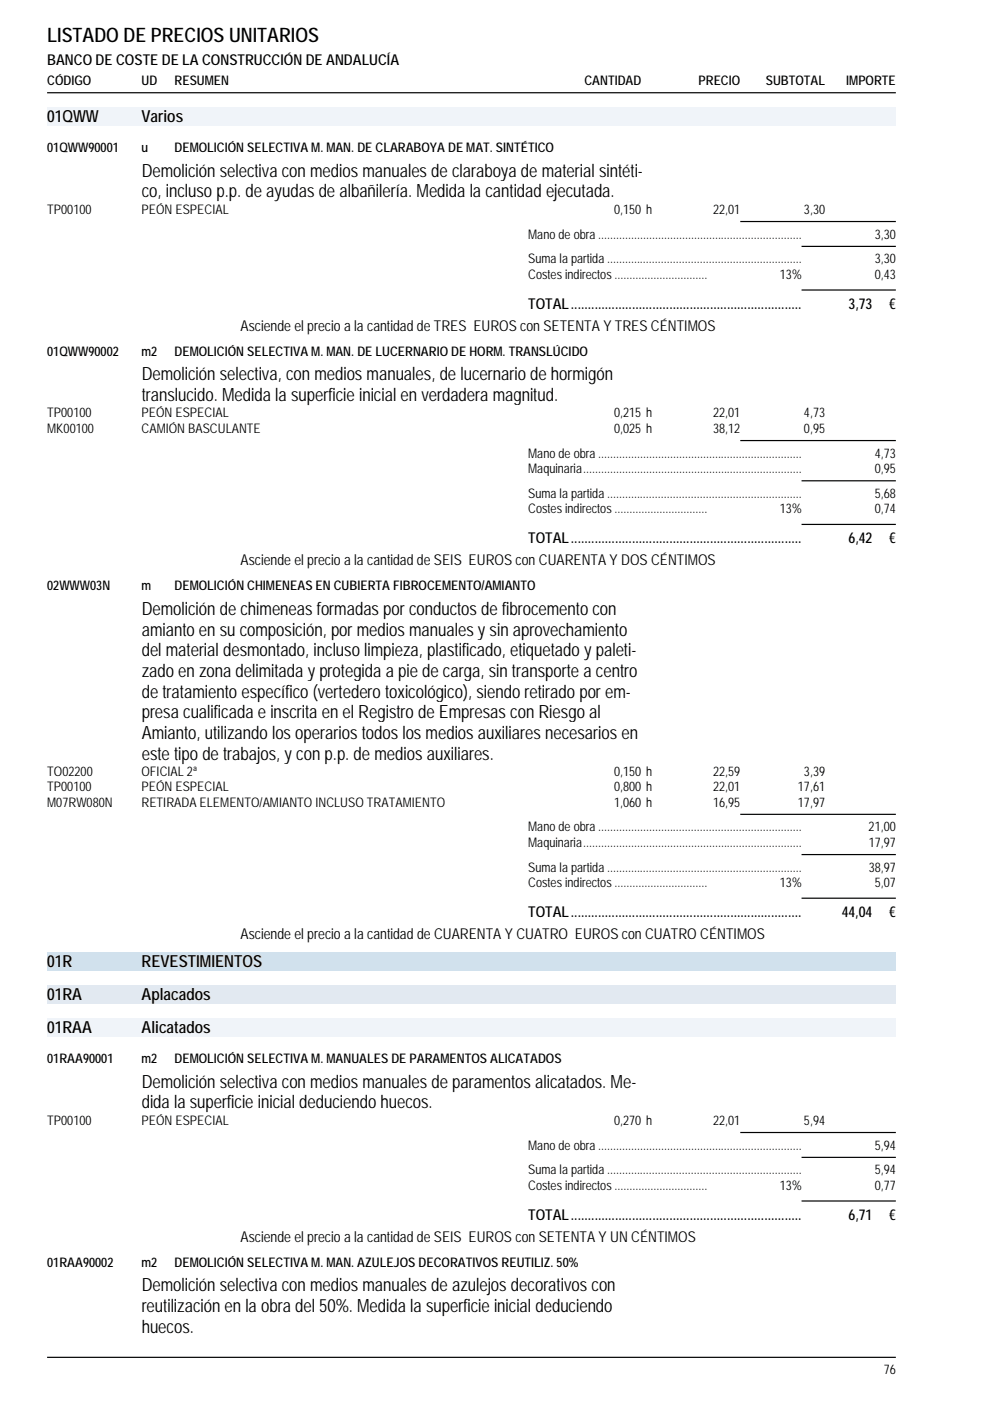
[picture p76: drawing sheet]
<svg xmlns="http://www.w3.org/2000/svg" width="210mm" height="297mm" viewBox="0 0 210 297" stroke-linecap="round" stroke-linejoin="round" font-family="sans-serif">
<defs><g id="words">
<text font-size="4.2" x="10" y="8.9">LISTADO DE PRECIOS UNITARIOS</text>
<g font-size="3.9">
<text x="30.1" y="41.9">co, incluso p.p. de ayudas de albañilería. Medida la cantidad ejecutada.</text>
<text x="30.1" y="37.5">Demolición selectiva con medios manuales de claraboya de material sintéti-</text>
<text x="30.1" y="80.7">Demolición selectiva, con medios manuales, de lucernario de hormigón</text>
<text x="30.1" y="85">translucido. Medida la superficie inicial en verdadera magnitud.</text>
<text x="30.1" y="130.4">Demolición de chimeneas formadas por conductos de fibrocemento con</text>
<text x="30.1" y="134.7">amianto en su composición, por medios manualesysin aprovechamiento</text>
<text x="30.1" y="139.1">del material desmontado, inclusolimpieza, plastificado, etiquetadoypaleti-</text>
<text x="30.1" y="143.5">zado en zona delimitada yprotegida a pie de carga, sin transporte a centro</text>
<text x="30.1" y="147.9">de tratamiento específico(vertedero toxicológico), siendo retirado por em-</text>
<text x="30.1" y="152.3">presa cualificada e inscrita en el Registro de Empresas con Riesgo al</text>
<text x="30.1" y="161">este tipo de trabajos, ycon p.p. de medios auxiliares.</text>
<text x="30.1" y="156.7">Amianto, utilizando los operarios todoslos medios auxiliares necesarios en</text>
<text x="30.1" y="230.6">Demolición selectiva con medios manuales de paramentos alicatados. Me-</text>
<text x="30.1" y="235">dida la superficie inicial deduciendo huecos.</text>
<text x="30.1" y="273.8">Demolición selectiva con medios manuales de azulejos decorativos con</text>
<text x="30.1" y="278.2">reutilización en la obra del 50%. Medida la superficie inicial deduciendo</text>
<text x="30.1" y="282.6">huecos.</text>
</g>
<g font-size="3.5">
<text x="10" y="25.9">01QWW</text>
<text x="30" y="25.9">Varios</text>
<text x="10" y="205.1">01R</text>
<text x="30" y="205.1">REVESTIMIENTOS</text>
<text x="10" y="212.1">01RA</text>
<text x="30" y="212.1">Aplacados</text>
<text x="10" y="219.1">01RAA</text>
<text x="30" y="219.1">Alicatados</text>
</g>
<g font-size="3.2">
<text x="10" y="13.7">BANCO DE COSTE DE LA CONSTRUCCIÓN DE ANDALUCÍA</text>
<text x="112" y="65.4">TOTAL....................................................................</text>
<text x="180" y="65.4">3,73</text>
<text x="188.6" y="65.4">€</text>
<text x="51" y="70.1">Asciende el precio a la cantidad de TRES EUROS con SETENTA Y TRES CÉNTIMOS</text>
<text x="51" y="119.8">Asciende el precio a la cantidad de SEIS EUROS con CUARENTA Y DOS CÉNTIMOS</text>
<text x="112" y="115.1">TOTAL....................................................................</text>
<text x="180" y="115.1">6,42</text>
<text x="188.6" y="115.1">€</text>
<text x="112" y="194.4">TOTAL....................................................................</text>
<text x="178.5" y="194.4">44,04</text>
<text x="188.6" y="194.4">€</text>
<text x="51" y="199.1">Asciende el precio a la cantidad de CUARENTA Y CUATRO EUROS con CUATRO CÉNTIMOS</text>
<text x="51" y="263.2">Asciende el precio a la cantidad de SEIS EUROS con SETENTA Y UN CÉNTIMOS</text>
<text x="112" y="258.6">TOTAL....................................................................</text>
<text x="180" y="258.6">6,71</text>
<text x="188.6" y="258.6">€</text>
</g>
<g font-size="2.8">
<text x="10" y="18">CÓDIGO</text>
<text x="30" y="18">UD</text>
<text x="37" y="18">RESUMEN</text>
<text x="124" y="18">CANTIDAD</text>
<text x="148.2" y="18">PRECIO</text>
<text x="162.4" y="18">SUBTOTAL</text>
<text x="179.5" y="18">IMPORTE</text>
<text x="10" y="32.3">01QWW90001</text>
<text x="30" y="32.3">u</text>
<text x="37" y="32.3">DEMOLICIÓN SELECTIVA M. MAN. DE CLARABOYA DE MAT. SINTÉTICO</text>
<text x="10" y="45.3">TP00100</text>
<text x="30" y="45.3">PEÓN ESPECIAL</text>
<text x="130.2" y="45.3">0,150 h</text>
<text x="151.2" y="45.3">22,01</text>
<text x="170.5" y="45.3">3,30</text>
<text x="112" y="50.6">Mano de obra....................................................................</text>
<text x="185.6" y="50.6">3,30</text>
<text x="112" y="55.8">Suma la partida.................................................................</text>
<text x="112" y="59.1">Costes indirectos...............................</text>
<text x="165.4" y="59.1">13%</text>
<text x="185.5" y="59.1">0,43</text>
<text x="185.5" y="55.8">3,30</text>
<text x="10" y="75.5">01QWW90002</text>
<text x="30" y="75.5">m2</text>
<text x="37" y="75.5">DEMOLICIÓN SELECTIVA M. MAN. DE LUCERNARIO DE HORM. TRANSLÚCIDO</text>
<text x="10" y="88.5">TP00100</text>
<text x="30" y="88.5">PEÓN ESPECIAL</text>
<text x="130.2" y="88.5">0,215 h</text>
<text x="151.2" y="88.5">22,01</text>
<text x="170.5" y="88.5">4,73</text>
<text x="10" y="91.8">MK00100</text>
<text x="30" y="91.8">CAMIÓN BASCULANTE</text>
<text x="130.2" y="91.8">0,025 h</text>
<text x="151.2" y="91.8">38,12</text>
<text x="170.5" y="91.8">0,95</text>
<text x="112" y="97">Mano de obra....................................................................</text>
<text x="112" y="100.3">Maquinaria.........................................................................</text>
<text x="185.6" y="97">4,73</text>
<text x="185.6" y="100.3">0,95</text>
<text x="112" y="105.5">Suma la partida.................................................................</text>
<text x="185.5" y="105.5">5,68</text>
<text x="112" y="108.8">Costes indirectos...............................</text>
<text x="165.4" y="108.8">13%</text>
<text x="185.5" y="108.8">0,74</text>
<text x="10" y="125.2">02WWW03N</text>
<text x="30" y="125.2">m</text>
<text x="37" y="125.2">DEMOLICIÓN CHIMENEAS EN CUBIERTA FIBROCEMENTO/AMIANTO</text>
<text x="10" y="164.5">TO02200</text>
<text x="10" y="167.7">TP00100</text>
<text x="30" y="164.5">OFICIAL 2ª</text>
<text x="30" y="167.7">PEÓN ESPECIAL</text>
<text x="130.2" y="164.5">0,150 h</text>
<text x="130.2" y="167.7">0,800 h</text>
<text x="151.2" y="164.5">22,59</text>
<text x="151.2" y="167.7">22,01</text>
<text x="169.2" y="167.7">17,61</text>
<text x="170.5" y="164.5">3,39</text>
<text x="10" y="171">M07RW080N</text>
<text x="30" y="171">RETIRADA ELEMENTO/AMIANTO INCLUSO TRATAMIENTO</text>
<text x="130.2" y="171">1,060 h</text>
<text x="151.2" y="171">16,95</text>
<text x="169.2" y="171">17,97</text>
<text x="112" y="176.3">Mano de obra....................................................................</text>
<text x="112" y="179.5">Maquinaria.........................................................................</text>
<text x="184.2" y="176.3">21,00</text>
<text x="184.3" y="179.5">17,97</text>
<text x="112" y="184.8">Suma la partida.................................................................</text>
<text x="184.3" y="184.8">38,97</text>
<text x="112" y="188">Costes indirectos...............................</text>
<text x="165.4" y="188">13%</text>
<text x="185.5" y="188">5,07</text>
<text x="10" y="225.4">01RAA90001</text>
<text x="30" y="225.4">m2</text>
<text x="37" y="225.4">DEMOLICIÓN SELECTIVA M. MANUALES DE PARAMENTOS ALICATADOS</text>
<text x="10" y="238.5">TP00100</text>
<text x="30" y="238.5">PEÓN ESPECIAL</text>
<text x="130.2" y="238.5">0,270 h</text>
<text x="151.2" y="238.5">22,01</text>
<text x="170.5" y="238.5">5,94</text>
<text x="112" y="243.7">Mano de obra....................................................................</text>
<text x="185.6" y="243.7">5,94</text>
<text x="112" y="249">Suma la partida.................................................................</text>
<text x="185.5" y="249">5,94</text>
<text x="112" y="252.2">Costes indirectos...............................</text>
<text x="165.4" y="252.2">13%</text>
<text x="185.5" y="252.2">0,77</text>
<text x="10" y="268.6">01RAA90002</text>
<text x="30" y="268.6">m2</text>
<text x="37" y="268.6">DEMOLICIÓN SELECTIVA M. MAN. AZULEJOS DECORATIVOS REUTILIZ. 50%</text>
<text x="187.5" y="291.4">76</text>
</g>
</g></defs>
<path d="M200.1 292.1v-287.1h-190.1v287.1" fill="none" stroke="#fff" stroke-width=".21"/>
<path d="M10 19.7h180" fill="none" stroke="#000" stroke-width=".25"/>
<g fill="#f0f4f9">
<path d="M10 22.7h20v4h-20z"/>
<path d="M30 22.7h160v4h-160z"/>
</g>
<path d="M157 47h33M170 52.2h20M170 61.5h20M157 93.4h33M170 101.9h20M170 111.2h20M157 172.7h33M170 181.2h20M170 190.4h20" fill="none" stroke="#000" stroke-width=".25"/>
<g fill="#d1e1ed">
<path d="M10 201.8h20v4h-20z"/>
<path d="M30 201.8h160v4h-160z"/>
</g>
<g fill="#e2e9f1">
<path d="M10 208.8h20v4h-20z"/>
<path d="M30 208.8h160v4h-160z"/>
</g>
<g fill="#f0f4f9">
<path d="M10 215.8h20v4h-20z"/>
<path d="M30 215.8h160v4h-160z"/>
</g>
<path d="M157 240.1h33M170 245.4h20M170 254.6h20M10 287.8h180" fill="none" stroke="#000" stroke-width=".25"/>
<use href="#words"/>
</svg>
